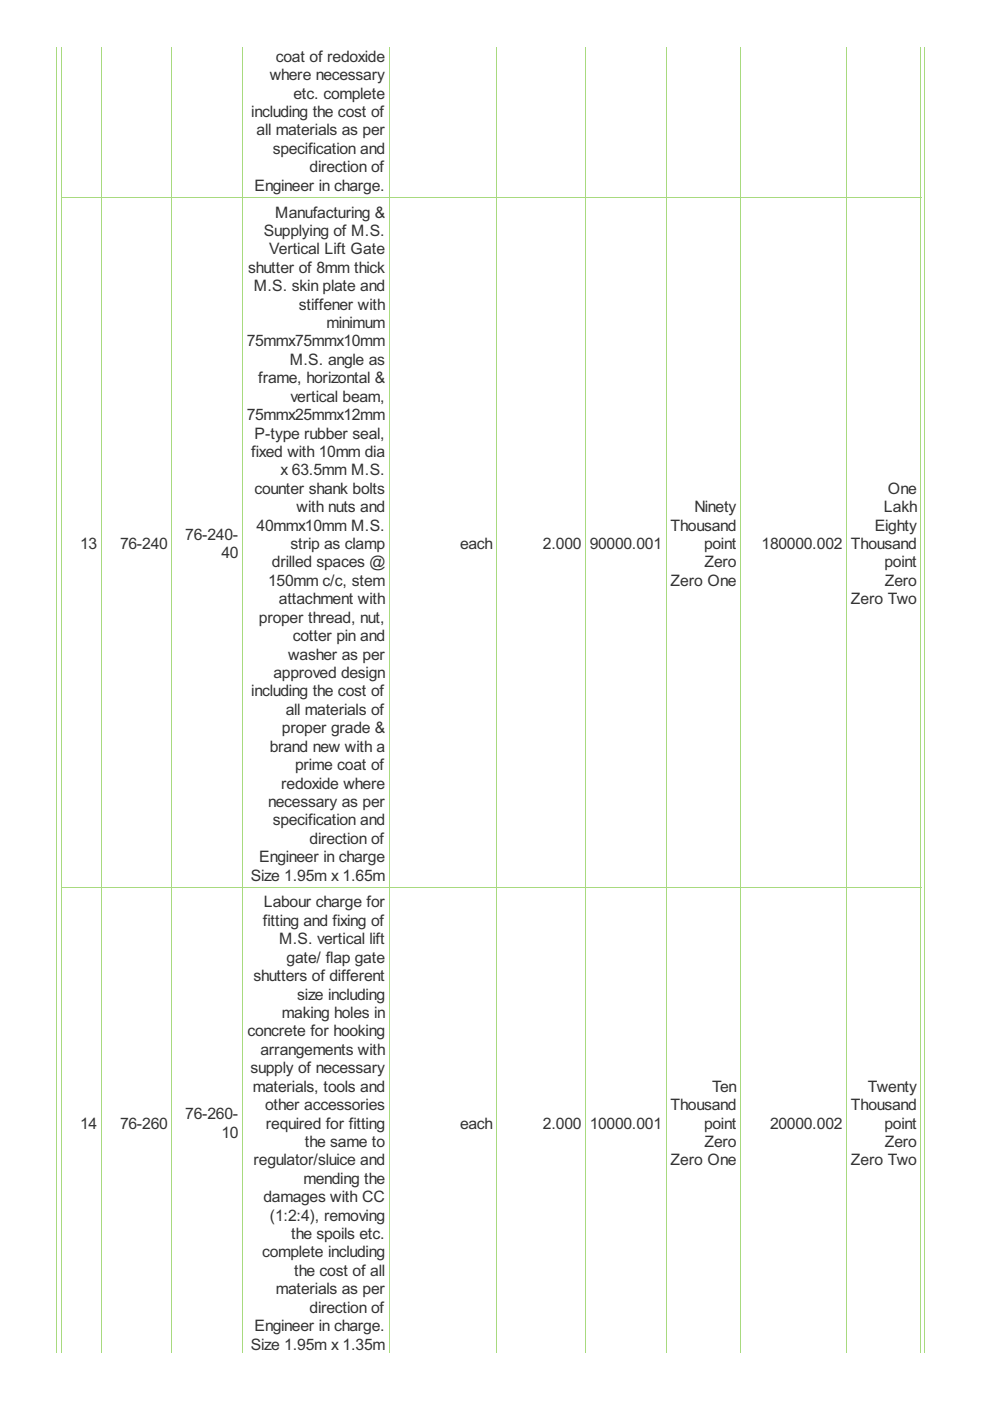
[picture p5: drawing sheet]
<svg xmlns="http://www.w3.org/2000/svg" width="210mm" height="297mm" viewBox="0 0 210 297" stroke-linecap="round" stroke-linejoin="round" font-family="sans-serif">
<defs><g id="words">
<g font-size="3.7" fill="#333">
<text x="57.2" y="17">where necessary</text>
<text x="58.5" y="13.1">coat of redoxide</text>
<text x="62.2" y="20.9">etc. complete</text>
<text x="53.3" y="24.8">including the cost of</text>
<text x="54.4" y="28.7">all materials as per</text>
<text x="57.8" y="32.6">specification and</text>
<text x="54" y="40.4">Engineer in charge.</text>
<text x="65.6" y="36.5">direction of</text>
<text x="58.4" y="46.1">Manufacturing &amp;</text>
<text x="55.9" y="50">Supplying of M.S.</text>
<text x="57.1" y="53.9">Vertical Lift Gate</text>
<text x="52.6" y="57.8">shutter of 8mm thick</text>
<text x="53.8" y="61.7">M.S. skin plate and</text>
<text x="63.4" y="65.6">stiffener with</text>
<text x="69.2" y="69.5">minimum</text>
<text x="52.3" y="73.5">75mmx75mmx10mm</text>
<text x="61.5" y="77.4">M.S. angle as</text>
<text x="54.7" y="81.3">frame, horizontal &amp;</text>
<text x="52.3" y="89.1">75mmx25mmx12mm</text>
<text x="61.6" y="85.2">vertical beam,</text>
<text x="54" y="93">P-type rubber seal,</text>
<text x="53.3" y="96.9">fixed with 10mm dia</text>
<text x="59.5" y="100.8">x 63.5mm M.S.</text>
<text x="53.9" y="104.7">counter shank bolts</text>
<text x="188.2" y="104.7">One</text>
<text x="54.4" y="112.5">40mmx10mm M.S.</text>
<text x="62.9" y="108.6">with nuts and</text>
<text x="142.2" y="112.5">Thousand</text>
<text x="147.2" y="108.6">Ninety</text>
<text x="185.5" y="112.5">Eighty</text>
<text x="187.4" y="108.6">Lakh</text>
<text x="17" y="116.4">13</text>
<text x="25.4" y="116.4">76-240</text>
<text x="39.3" y="114.5">76-240-</text>
<text x="46.9" y="118.4">40</text>
<text x="61.6" y="116.4">strip as clamp</text>
<text x="97.5" y="116.4">each</text>
<text x="115.1" y="116.4">2.000</text>
<text x="125" y="116.4">90000.001</text>
<text x="149.3" y="116.4">point</text>
<text x="161.5" y="116.4">180000.002</text>
<text x="180.4" y="116.4">Thousand</text>
<text x="56.9" y="124.2">150mm c/c, stem</text>
<text x="57.7" y="120.3">drilled spaces @</text>
<text x="142.2" y="124.2">Zero One</text>
<text x="149.3" y="120.3">Zero</text>
<text x="187.5" y="120.3">point</text>
<text x="187.6" y="124.2">Zero</text>
<text x="59.1" y="128.1">attachment with</text>
<text x="180.4" y="128.1">Zero Two</text>
<text x="54.9" y="132">proper thread, nut,</text>
<text x="62.1" y="135.9">cotter pin and</text>
<text x="58" y="143.8">approved design</text>
<text x="61.1" y="139.8">washer as per</text>
<text x="53.3" y="147.7">including the cost of</text>
<text x="59.8" y="155.5">proper grade &amp;</text>
<text x="60.6" y="151.6">all materials of</text>
<text x="57.2" y="159.4">brand new with a</text>
<text x="59.6" y="167.2">redoxide where</text>
<text x="62.6" y="163.3">prime coat of</text>
<text x="56.9" y="171.1">necessary as per</text>
<text x="57.8" y="175">specification and</text>
<text x="65.6" y="178.9">direction of</text>
<text x="55" y="182.8">Engineer in charge</text>
<text x="53.2" y="186.7">Size 1.95m x 1.65m</text>
<text x="55.7" y="196.3">fitting and fixing of</text>
<text x="55.9" y="192.4">Labour charge for</text>
<text x="59.2" y="200.2">M.S. vertical lift</text>
<text x="53.8" y="208">shutters of different</text>
<text x="60.8" y="204.1">gate/ flap gate</text>
<text x="59.8" y="215.8">making holes in</text>
<text x="63" y="211.9">size including</text>
<text x="52.5" y="219.7">concrete for hooking</text>
<text x="53.1" y="227.6">supply of necessary</text>
<text x="55.2" y="223.6">arrangements with</text>
<text x="53.6" y="231.5">materials, tools and</text>
<text x="151" y="231.5">Ten</text>
<text x="184" y="231.5">Twenty</text>
<text x="17" y="239.3">14</text>
<text x="25.4" y="239.3">76-260</text>
<text x="39.3" y="237.3">76-260-</text>
<text x="56.2" y="235.4">other accessories</text>
<text x="56.4" y="239.3">required for fitting</text>
<text x="97.5" y="239.3">each</text>
<text x="115.1" y="239.3">2.000</text>
<text x="125" y="239.3">10000.001</text>
<text x="142.2" y="235.4">Thousand</text>
<text x="149.3" y="239.3">point</text>
<text x="163.3" y="239.3">20000.002</text>
<text x="180.4" y="235.4">Thousand</text>
<text x="187.5" y="239.3">point</text>
<text x="46.9" y="241.2">10</text>
<text x="64.7" y="243.2">the same to</text>
<text x="149.3" y="243.2">Zero</text>
<text x="187.6" y="243.2">Zero</text>
<text x="53.8" y="247.1">regulator/sluice and</text>
<text x="64.3" y="251">mending the</text>
<text x="142.2" y="247.1">Zero One</text>
<text x="180.4" y="247.1">Zero Two</text>
<text x="55.9" y="254.9">damages with CC</text>
<text x="57.2" y="258.8">(1:2:4), removing</text>
<text x="61.7" y="262.7">the spoils etc.</text>
<text x="55.6" y="266.6">complete including</text>
<text x="58.5" y="274.4">materials as per</text>
<text x="62.4" y="270.5">the cost of all</text>
<text x="65.6" y="278.3">direction of</text>
<text x="53.2" y="286.1">Size 1.95m x 1.35m</text>
<text x="54" y="282.2">Engineer in charge.</text>
</g>
</g></defs>
<g fill="none" stroke="#a8da7f" stroke-width=".21">
<path d="M12 9.9v276.9M13 9.9v276.9M21.5 9.9v276.9M36.4 9.9v276.9M51.4 9.9v276.9M82.5 9.9v276.9M105.3 9.9v276.9M124.1 9.9v276.9M141.2 9.9v276.9M157 9.9v276.9M179.5 9.9v276.9M195.3 9.9v276.9"/>
<path d="M196.1 9.9v276.9M12.9 42h182.4M12.9 188.3h182.4"/>
</g>
<use href="#words"/>
</svg>
